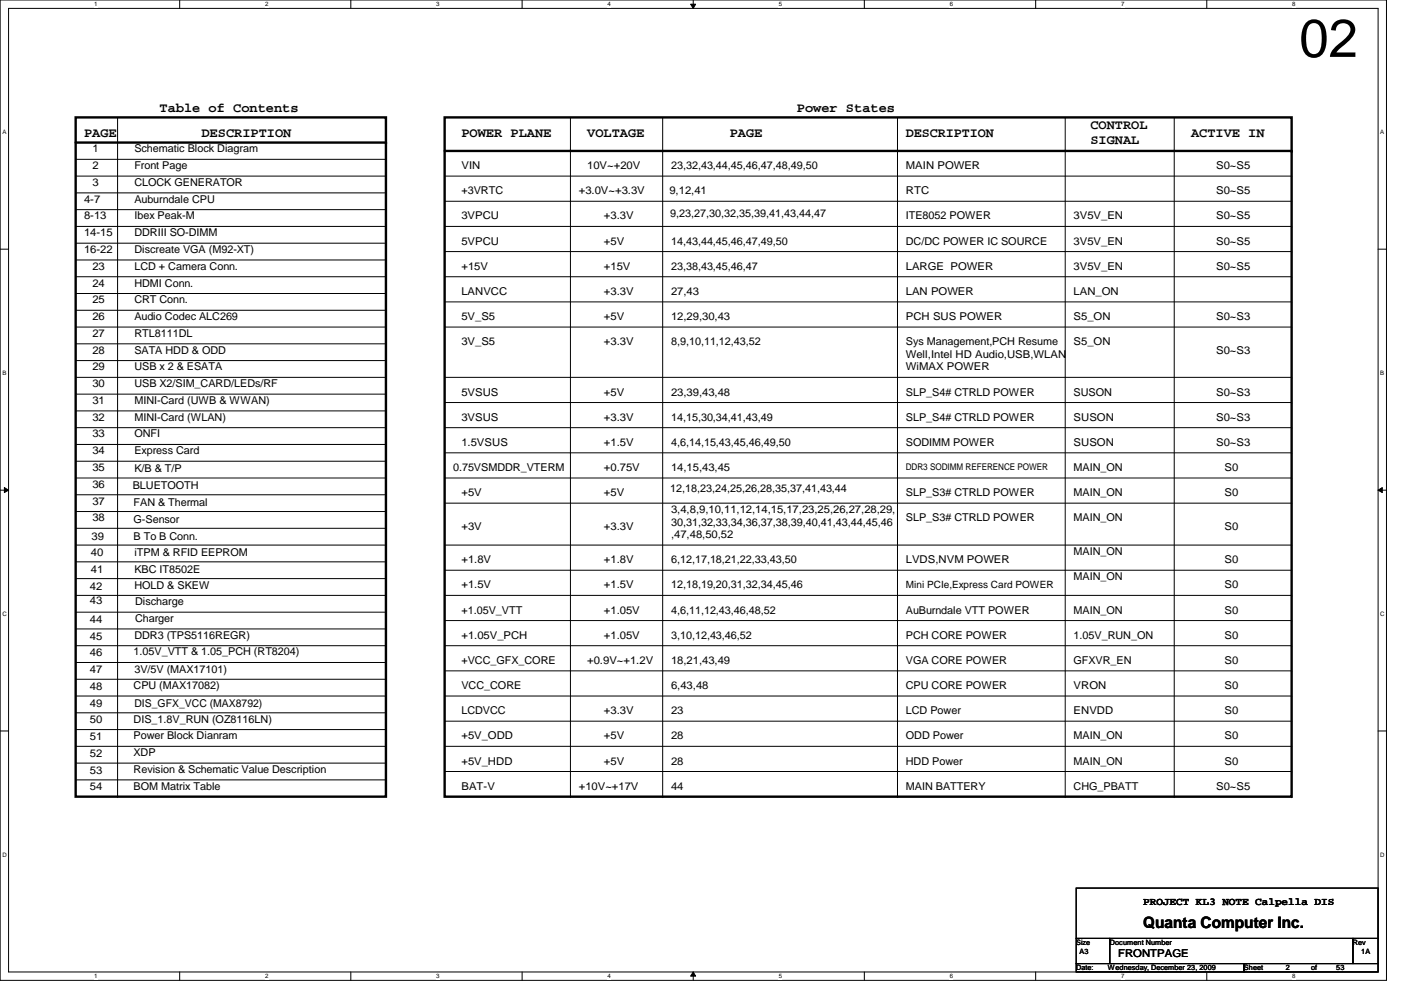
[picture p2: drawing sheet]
<svg xmlns="http://www.w3.org/2000/svg" width="297mm" height="210mm" viewBox="0 0 297 210" stroke-linecap="round" stroke-linejoin="round" font-family="sans-serif">
<defs><g id="words">
<text font-size="11.3" x="275.5" y="12.1">02</text>
<text font-size="3.3" x="242.4" y="196.8">Quanta Computer Inc.</text>
<g font-size="2.8">
<text x="33.8" y="23.7">Table of Contents</text>
<text x="168.9" y="23.7">Power States</text>
<text x="17.8" y="29">PAGE</text>
<text x="42.7" y="29">DESCRIPTION</text>
<text x="97.8" y="29">POWER PLANE</text>
<text x="124.5" y="29">VOLTAGE</text>
<text x="154.7" y="29">PAGE</text>
<text x="192.1" y="29">DESCRIPTION</text>
<text x="231.2" y="27.3">CONTROL</text>
<text x="252.5" y="29">ACTIVE IN</text>
<text x="231.2" y="30.5">SIGNAL</text>
</g>
<g font-size="2.3">
<text x="19.6" y="35.9">2</text>
<text x="19.6" y="32.3">1</text>
<text x="28.5" y="32.3">Schematic Block Diagram</text>
<text x="28.5" y="35.9">Front Page</text>
<text x="97.8" y="35.9">VIN</text>
<text x="124.5" y="35.9">10V~+20V</text>
<text x="142.3" y="35.9">23,32,43,44,45,46,47,48,49,50</text>
<text x="192.1" y="35.9">MAIN POWER</text>
<text x="257.8" y="35.9">S0~S5</text>
<text x="19.6" y="39.4">3</text>
<text x="28.5" y="39.4">CLOCK GENERATOR</text>
<text x="97.8" y="41.2">+3VRTC</text>
<text x="122.7" y="41.2">+3.0V~+3.3V</text>
<text x="141.9" y="41.2">9,12,41</text>
<text x="192.1" y="41.2">RTC</text>
<text x="257.8" y="41.2">S0~S5</text>
<text x="17.8" y="46.5">8-13</text>
<text x="17.8" y="43">4-7</text>
<text x="28.5" y="46.5">Ibex Peak-M</text>
<text x="28.5" y="43">Auburndale CPU</text>
<text x="97.8" y="46.5">3VPCU</text>
<text x="128.1" y="46.5">+3.3V</text>
<text x="142.1" y="46">9,23,27,30,32,35,39,41,43,44,47</text>
<text x="192.1" y="46.5">ITE8052 POWER</text>
<text x="227.6" y="46.5">3V5V_EN</text>
<text x="257.8" y="46.5">S0~S5</text>
<text x="17.8" y="50.1">14-15</text>
<text x="17.8" y="53.6">16-22</text>
<text x="28.5" y="50.1">DDRIII SO-DIMM</text>
<text x="28.5" y="53.6">Discreate VGA (M92-XT)</text>
<text x="97.8" y="51.9">5VPCU</text>
<text x="128.1" y="51.9">+5V</text>
<text x="142.3" y="51.9">14,43,44,45,46,47,49,50</text>
<text x="192.1" y="51.9">DC/DC POWER IC SOURCE</text>
<text x="227.6" y="51.9">3V5V_EN</text>
<text x="257.8" y="51.9">S0~S5</text>
<text x="19.6" y="57.2">23</text>
<text x="28.5" y="57.2">LCD + Camera Conn.</text>
<text x="97.8" y="57.2">+15V</text>
<text x="128.1" y="57.2">+15V</text>
<text x="142.3" y="57.2">23,38,43,45,46,47</text>
<text x="192.1" y="57.2">LARGE POWER</text>
<text x="227.6" y="57.2">3V5V_EN</text>
<text x="257.8" y="57.2">S0~S5</text>
<text x="19.6" y="60.7">24</text>
<text x="19.6" y="64.3">25</text>
<text x="28.5" y="60.7">HDMI Conn.</text>
<text x="28.5" y="64.3">CRT Conn.</text>
<text x="97.8" y="62.5">LANVCC</text>
<text x="128.1" y="62.5">+3.3V</text>
<text x="142.3" y="62.5">27,43</text>
<text x="192.1" y="62.5">LAN POWER</text>
<text x="227.6" y="62.5">LAN_ON</text>
<text x="19.6" y="67.9">26</text>
<text x="19.6" y="71.4">27</text>
<text x="28.5" y="71.4">RTL8111DL</text>
<text x="28.5" y="67.9">Audio Codec ALC269</text>
<text x="97.8" y="67.9">5V_S5</text>
<text x="128.1" y="67.9">+5V</text>
<text x="142.3" y="67.9">12,29,30,43</text>
<text x="192.1" y="67.9">PCH SUS POWER</text>
<text x="227.6" y="67.9">S5_ON</text>
<text x="257.8" y="67.9">S0~S3</text>
<text x="19.6" y="75">28</text>
<text x="28.5" y="75">SATA HDD &amp; ODD</text>
<text x="97.8" y="73.2">3V_S5</text>
<text x="128.1" y="73.2">+3.3V</text>
<text x="142.3" y="73.2">8,9,10,11,12,43,52</text>
<text x="192.1" y="73.2">Sys Management,PCH Resume</text>
<text x="192.1" y="75.9">Well,Intel HD Audio,USB,WLAN</text>
<text x="227.6" y="73.2">S5_ON</text>
<text x="257.8" y="75">S0~S3</text>
<text x="19.6" y="82.1">30</text>
<text x="19.6" y="78.5">29</text>
<text x="28.5" y="82.1">USB X2/SIM_CARD/LEDs/RF</text>
<text x="28.5" y="78.5">USB x 2 &amp; ESATA</text>
<text x="97.8" y="83.9">5VSUS</text>
<text x="128.1" y="83.9">+5V</text>
<text x="142.3" y="83.9">23,39,43,48</text>
<text x="192.1" y="78.5">WiMAX POWER</text>
<text x="192.1" y="83.9">SLP_S4# CTRLD POWER</text>
<text x="227.6" y="83.9">SUSON</text>
<text x="257.8" y="83.9">S0~S3</text>
<text x="19.6" y="85.6">31</text>
<text x="19.6" y="89.2">32</text>
<text x="28.5" y="85.6">MINI-Card (UWB &amp; WWAN)</text>
<text x="28.5" y="89.2">MINI-Card (WLAN)</text>
<text x="97.8" y="89.2">3VSUS</text>
<text x="128.1" y="89.2">+3.3V</text>
<text x="142.3" y="89.2">14,15,30,34,41,43,49</text>
<text x="192.1" y="89.2">SLP_S4# CTRLD POWER</text>
<text x="227.6" y="89.2">SUSON</text>
<text x="257.8" y="89.2">S0~S3</text>
<text x="19.6" y="92.8">33</text>
<text x="28.5" y="92.8">ONFI</text>
<text x="97.8" y="94.5">1.5VSUS</text>
<text x="128.1" y="94.5">+1.5V</text>
<text x="142.3" y="94.5">4,6,14,15,43,45,46,49,50</text>
<text x="192.1" y="94.5">SODIMM POWER</text>
<text x="227.6" y="94.5">SUSON</text>
<text x="257.8" y="94.5">S0~S3</text>
<text x="19.6" y="96.3">34</text>
<text x="19.6" y="99.9">35</text>
<text x="28.5" y="96.3">Express Card</text>
<text x="28.5" y="100">K/B &amp; T/P</text>
<text x="96.1" y="99.9">0.75VSMDDR_VTERM</text>
<text x="128.1" y="99.9">+0.75V</text>
<text x="142.3" y="99.9">14,15,43,45</text>
<text x="227.6" y="99.9">MAIN_ON</text>
<text x="259.6" y="99.9">S0</text>
<text x="19.6" y="107">37</text>
<text x="19.6" y="103.4">36</text>
<text x="28.1" y="103.8">BLUETOOTH</text>
<text x="28.3" y="107.3">FAN &amp; Thermal</text>
<text x="97.8" y="105.2">+5V</text>
<text x="128.1" y="105.2">+5V</text>
<text x="142.1" y="104.3">12,18,23,24,25,26,28,35,37,41,43,44</text>
<text x="192.1" y="105.2">SLP_S3# CTRLD POWER</text>
<text x="227.6" y="105.2">MAIN_ON</text>
<text x="259.6" y="105.2">S0</text>
<text x="19.6" y="110.5">38</text>
<text x="28.3" y="110.9">G-Sensor</text>
<text x="97.8" y="112.3">+3V</text>
<text x="128.1" y="112.3">+3.3V</text>
<text x="142.3" y="108.8">3,4,8,9,10,11,12,14,15,17,23,25,26,27,28,29,</text>
<text x="142.3" y="111.4">30,31,32,33,34,36,37,38,39,40,41,43,44,45,46</text>
<text x="192.1" y="110.5">SLP_S3# CTRLD POWER</text>
<text x="227.6" y="110.5">MAIN_ON</text>
<text x="259.6" y="112.3">S0</text>
<text x="19.3" y="118">40</text>
<text x="19.4" y="114.4">39</text>
<text x="28.3" y="114.4">B To B Conn.</text>
<text x="28.5" y="117.8">iTPM &amp; RFID EEPROM</text>
<text x="97.8" y="119.4">+1.8V</text>
<text x="128.1" y="119.4">+1.8V</text>
<text x="142.3" y="114.1">,47,48,50,52</text>
<text x="142.3" y="119.4">6,12,17,18,21,22,33,43,50</text>
<text x="192.1" y="119.4">LVDS,NVM POWER</text>
<text x="227.6" y="117.6">MAIN_ON</text>
<text x="259.6" y="119.4">S0</text>
<text x="19" y="125.1">42</text>
<text x="19.3" y="121.5">41</text>
<text x="28.5" y="124.9">HOLD &amp; SKEW</text>
<text x="28.5" y="121.5">KBC IT8502E</text>
<text x="97.8" y="124.8">+1.5V</text>
<text x="128.1" y="124.8">+1.5V</text>
<text x="142.3" y="124.8">12,18,19,20,31,32,34,45,46</text>
<text x="227.6" y="123">MAIN_ON</text>
<text x="259.6" y="124.8">S0</text>
<text x="19" y="128.1">43</text>
<text x="28.7" y="131.9">Charger</text>
<text x="28.7" y="128.3">Discharge</text>
<text x="97.8" y="130.1">+1.05V_VTT</text>
<text x="128.1" y="130.1">+1.05V</text>
<text x="142.3" y="130.1">4,6,11,12,43,46,48,52</text>
<text x="192.1" y="130.1">AuBurndale VTT POWER</text>
<text x="227.6" y="130.1">MAIN_ON</text>
<text x="259.6" y="130.1">S0</text>
<text x="19" y="135.6">45</text>
<text x="19" y="132">44</text>
<text x="28.5" y="135.4">DDR3 (TPS5116REGR)</text>
<text x="97.8" y="135.4">+1.05V_PCH</text>
<text x="128.1" y="135.4">+1.05V</text>
<text x="142.3" y="135.4">3,10,12,43,46,52</text>
<text x="192.1" y="135.4">PCH CORE POWER</text>
<text x="227.6" y="135.4">1.05V_RUN_ON</text>
<text x="259.6" y="135.4">S0</text>
<text x="19" y="142.7">47</text>
<text x="19" y="139.1">46</text>
<text x="28.3" y="139">1.05V_VTT &amp; 1.05_PCH (RT8204)</text>
<text x="28.5" y="142.7">3V/5V (MAX17101)</text>
<text x="97.8" y="140.8">+VCC_GFX_CORE</text>
<text x="124.5" y="140.8">+0.9V~+1.2V</text>
<text x="142.3" y="140.8">18,21,43,49</text>
<text x="192.1" y="140.8">VGA CORE POWER</text>
<text x="227.6" y="140.8">GFXVR_EN</text>
<text x="259.6" y="140.8">S0</text>
<text x="19" y="146.3">48</text>
<text x="19" y="149.8">49</text>
<text x="28.3" y="146.1">CPU (MAX17082)</text>
<text x="28.5" y="149.8">DIS_GFX_VCC (MAX8792)</text>
<text x="97.8" y="146.1">VCC_CORE</text>
<text x="142.3" y="146.1">6,43,48</text>
<text x="192.1" y="146.1">CPU CORE POWER</text>
<text x="227.6" y="146.1">VRON</text>
<text x="259.6" y="146.1">S0</text>
<text x="19" y="153.4">50</text>
<text x="28.3" y="153.2">DIS_1.8V_RUN (OZ8116LN)</text>
<text x="97.8" y="151.4">LCDVCC</text>
<text x="128.1" y="151.4">+3.3V</text>
<text x="142.3" y="151.4">23</text>
<text x="192.1" y="151.4">LCD Power</text>
<text x="227.6" y="151.4">ENVDD</text>
<text x="259.6" y="151.4">S0</text>
<text x="19" y="156.9">51</text>
<text x="19" y="160.5">52</text>
<text x="28.3" y="160.3">XDP</text>
<text x="28.3" y="156.8">Power Block Dianram</text>
<text x="97.8" y="156.8">+5V_ODD</text>
<text x="128.1" y="156.8">+5V</text>
<text x="142.3" y="156.8">28</text>
<text x="192.1" y="156.8">ODD Power</text>
<text x="227.6" y="156.8">MAIN_ON</text>
<text x="259.6" y="156.8">S0</text>
<text x="19" y="164">53</text>
<text x="19" y="167.6">54</text>
<text x="28.3" y="163.9">Revision &amp; Schematic Value Description</text>
<text x="28.3" y="167.4">BOM Matrix Table</text>
<text x="97.8" y="162.1">+5V_HDD</text>
<text x="97.8" y="167.4">BAT-V</text>
<text x="122.7" y="167.4">+10V~+17V</text>
<text x="128.1" y="162.1">+5V</text>
<text x="142.3" y="162.3">28</text>
<text x="142.3" y="167.6">44</text>
<text x="192.1" y="167.4">MAIN BATTERY</text>
<text x="192.1" y="162.1">HDD Power</text>
<text x="227.6" y="162.1">MAIN_ON</text>
<text x="227.6" y="167.4">CHG_PBATT</text>
<text x="257.8" y="167.4">S0~S5</text>
<text x="259.6" y="162.1">S0</text>
<text x="242.4" y="191.9">PROJECT KL3 NOTE Calpella DIS</text>
<text x="237.1" y="202.8">FRONTPAGE</text>
</g>
<text font-size="2.1" x="192.1" y="124.6">Mini PCIe,Express Card POWER</text>
<text font-size="1.9" x="192.1" y="99.6">DDR3 SODIMM REFERENCE POWER</text>
<g font-size="1.6">
<text x="228.2" y="200.4">Size</text>
<text x="228.9" y="202.2">A3</text>
<text x="235.3" y="200.4">Document Number</text>
<text x="286.8" y="200.4">Rev</text>
<text x="288.6" y="202.2">1A</text>
<text x="228.2" y="205.7">Date:</text>
<text x="234.9" y="205.7">Wednesday, December 23, 2009</text>
<text x="263.7" y="205.7">Sheet</text>
<text x="272.6" y="205.7">2</text>
<text x="278" y="205.7">of</text>
<text x="283.3" y="205.7">53</text>
</g>
<g font-size="1.3">
<text x="19.9" y="1.3">1</text>
<text x="56.2" y="1.3">2</text>
<text x="92.5" y="1.3">3</text>
<text x="128.8" y="1.3">4</text>
<text x="165.1" y="1.3">5</text>
<text x="201.4" y="1.3">6</text>
<text x="237.7" y="1.3">7</text>
<text x="274" y="1.3">8</text>
<text x=".5" y="28.4">A</text>
<text x="292.6" y="28.4">A</text>
<text x=".5" y="79.5">B</text>
<text x="292.6" y="79.5">B</text>
<text x=".5" y="130.6">C</text>
<text x="292.6" y="130.6">C</text>
<text x=".5" y="181.7">D</text>
<text x="292.6" y="181.7">D</text>
<text x="19.9" y="207.4">1</text>
<text x="56.2" y="207.4">2</text>
<text x="92.5" y="207.4">3</text>
<text x="128.8" y="207.4">4</text>
<text x="165.1" y="207.4">5</text>
<text x="201.4" y="207.4">6</text>
<text x="237.7" y="207.4">7</text>
<text x="274" y="207.4">8</text>
</g>
</g></defs>
<path d="M0 0h294v207.9h-294zM1.8 1.8h290.4v204.3h-290.4z" fill="none" stroke="#000" stroke-width=".21"/>
<g fill="#fff">
<path d="M19.9 .2h.7v1.4h-.7z"/>
<path d="M19.9 206.2h.7v1.4h-.7z"/>
</g>
<path d="M38.1 0v1.8M38.1 206.1v1.8" fill="none" stroke="#000" stroke-width=".21"/>
<g fill="#fff">
<path d="M56.2 .2h.7v1.4h-.7z"/>
<path d="M56.2 206.2h.7v1.4h-.7z"/>
</g>
<path d="M74.4 0v1.8M74.4 206.1v1.8" fill="none" stroke="#000" stroke-width=".21"/>
<g fill="#fff">
<path d="M92.5 .2h.7v1.4h-.7z"/>
<path d="M92.5 206.2h.7v1.4h-.7z"/>
</g>
<path d="M110.7 0v1.8M110.7 206.1v1.8" fill="none" stroke="#000" stroke-width=".21"/>
<g fill="#fff">
<path d="M128.8 .2h.7v1.4h-.7z"/>
<path d="M128.8 206.2h.7v1.4h-.7z"/>
</g>
<path d="M146.4 .9h1.1l-.5 .9zM147 0v1.8M147 206.1l.5 .9h-1.1zM147 206.1v1.8" fill="none" stroke="#000" stroke-width=".21"/>
<path d="M146.4 .9h1.1l-.5 .9zM147 206.1l.5 .9h-1.1z" fill="#000"/>
<g fill="#fff">
<path d="M165.1 .2h.7v1.4h-.7z"/>
<path d="M165.1 206.2h.7v1.4h-.7z"/>
</g>
<path d="M183.3 0v1.8M183.3 206.1v1.8" fill="none" stroke="#000" stroke-width=".21"/>
<g fill="#fff">
<path d="M201.4 .2h.7v1.4h-.7z"/>
<path d="M201.4 206.2h.7v1.4h-.7z"/>
</g>
<path d="M219.6 0v1.8M219.6 206.1v1.8" fill="none" stroke="#000" stroke-width=".21"/>
<g fill="#fff">
<path d="M237.7 .2h.7v1.4h-.7z"/>
<path d="M237.7 206.2h.7v1.4h-.7z"/>
</g>
<path d="M255.9 0v1.8M255.9 206.1v1.8" fill="none" stroke="#000" stroke-width=".21"/>
<g fill="#fff">
<path d="M274 .2h.7v1.4h-.7z"/>
<path d="M274 206.2h.7v1.4h-.7z"/>
<path d="M.5 27.3h.8v1.4h-.8z"/>
<path d="M292.6 27.3h.9v1.4h-.9z"/>
<path d="M.5 78.4h.8v1.4h-.8z"/>
<path d="M292.6 78.4h.9v1.4h-.9z"/>
</g>
<path d="M0 52.8h1.8M292.2 52.8h1.8" fill="none" stroke="#000" stroke-width=".21"/>
<g fill="#fff">
<path d="M.5 129.5h.9v1.4h-.9z"/>
<path d="M292.6 129.5h.9v1.4h-.9z"/>
</g>
<path d="M0 103.9h1.8M.9 103.4l.9 .5-.9 .5zM292.2 103.9l.9-.5v1zM292.2 103.9h1.8" fill="none" stroke="#000" stroke-width=".21"/>
<path d="M.9 103.4l.9 .5-.9 .5zM292.2 103.9l.9-.5v1z" fill="#000"/>
<g fill="#fff">
<path d="M.5 180.5h.9v1.4h-.9z"/>
<path d="M292.6 180.5h.9v1.4h-.9z"/>
</g>
<g fill="none" stroke="#000" stroke-width=".21">
<path d="M16 37.3h65.8M16 33.8h65.8M24.9 24.9v144M81.8 37.3h.1M81.8 33.8h.1M94.3 37.3h179.6M120.9 24.9v144M140.5 24.9v144M190.3 24.9v144M225.8 24.9v144M249 24.9v144M273.9 37.3h.1"/>
<path d="M16 58.7h65.8M16 55.1h65.8M16 51.6h65.8M16 48h65.8M16 44.4h65.8M16 40.9h65.8M81.8 58.7h.1M81.8 55.1h.1M81.8 51.6h.1M81.8 48h.1M81.8 44.4h.1M81.8 40.9h.1"/>
<path d="M94.3 58.7h179.6M94.3 48h179.6M94.3 42.7h179.6M94.3 53.3h179.6M273.9 42.7h.1M273.9 48h.1M273.9 53.3h.1M273.9 58.7h.1M16 72.9h65.8M16 69.3h65.8M16 62.2h65.8M16 65.8h65.8"/>
<path d="M16 76.5h65.8M81.8 72.9h.1M81.8 69.3h.1M81.8 62.2h.1M81.8 65.8h.1M81.8 76.5h.1M94.3 69.3h179.6M94.3 64h179.6M273.9 64h.1M273.9 69.3h.1M16 80h65.8M16 97.8h65.8"/>
<path d="M16 94.2h65.8M16 90.7h65.8M16 87.1h65.8M16 83.6h65.8M81.8 97.8h.1M81.8 94.2h.1M81.8 90.7h.1M81.8 87.1h.1M81.8 83.6h.1M81.8 80h.1M94.3 80h179.6M94.3 90.7h179.6"/>
<path d="M94.3 96h179.6M94.3 85.3h179.6M273.9 80h.1M273.9 96h.1M273.9 90.7h.1M273.9 85.3h.1M16 101.3h65.8M16 115.6h65.8M16 112h65.8M16 104.9h65.8M16 108.5h65.8M16 119.1h65.8"/>
<path d="M81.8 115.6h.1M81.8 112h.1M81.8 101.3h.1M81.8 104.9h.1M81.8 108.5h.1M81.8 119.1h.1M94.3 101.3h179.6M94.3 106.7h179.6M94.3 115.6h179.6M273.9 101.3h.1M273.9 106.7h.1M273.9 115.6h.1"/>
<path d="M16 126.2h65.8M16 136.9h65.8M16 133.3h65.8M16 129.8h65.8M16 122.7h65.8M81.8 136.9h.1M81.8 133.3h.1M81.8 129.8h.1M81.8 126.2h.1M81.8 122.7h.1M94.3 120.9h179.6M94.3 126.2h179.6"/>
<path d="M94.3 131.6h179.6M94.3 136.9h179.6M273.9 120.9h.1M273.9 126.2h.1M273.9 131.6h.1M273.9 136.9h.1M0 155h1.8M16 147.6h65.8M16 158.2h65.8M16 154.7h65.8M16 144h65.8M16 151.1h65.8"/>
<path d="M16 140.5h65.8M81.8 158.2h.1M81.8 154.7h.1M81.8 144h.1M81.8 147.6h.1M81.8 151.1h.1M81.8 140.5h.1M94.3 142.2h179.6M94.3 147.6h179.6M94.3 152.9h179.6M94.3 158.2h179.6M273.9 142.2h.1"/>
<path d="M273.9 147.6h.1M273.9 152.9h.1M273.9 158.2h.1M292.2 155h1.8M16 161.8h65.8M16 165.4h65.8M24.9 168.9h.1M81.8 161.8h.1M81.8 165.4h.1M94.3 163.6h179.6M94.3 168.9h179.6M120.9 168.9h.1"/>
<path d="M140.5 168.9h.1M190.3 168.9h.1M225.8 168.9h.1M249 168.9h.1M273.9 163.6h.1M273.9 168.9h.1M228.2 188.3h64v10.7h-64zM228.2 199h7.1v5.3h-7.1zM235.3 199h51.5v5.3h-51.5zM286.8 199h5.4v5.3h-5.4zM228.2 204.3h35.5v1.8h-35.5zM263.7 204.3h28.5v1.8h-28.5z"/>
</g>
<path d="M16 24.9h65.8v144h-65.8zM16 30.2h65.8M94.3 24.9h179.6v144h-179.6zM94.3 32h179.6" fill="none" stroke="#000" stroke-width=".51"/>
<g fill="#000">
<circle cx="81.8" cy="30.2" r=".25"/>
<circle cx="273.9" cy="32" r=".25"/>
</g>
<use href="#words"/>
</svg>
